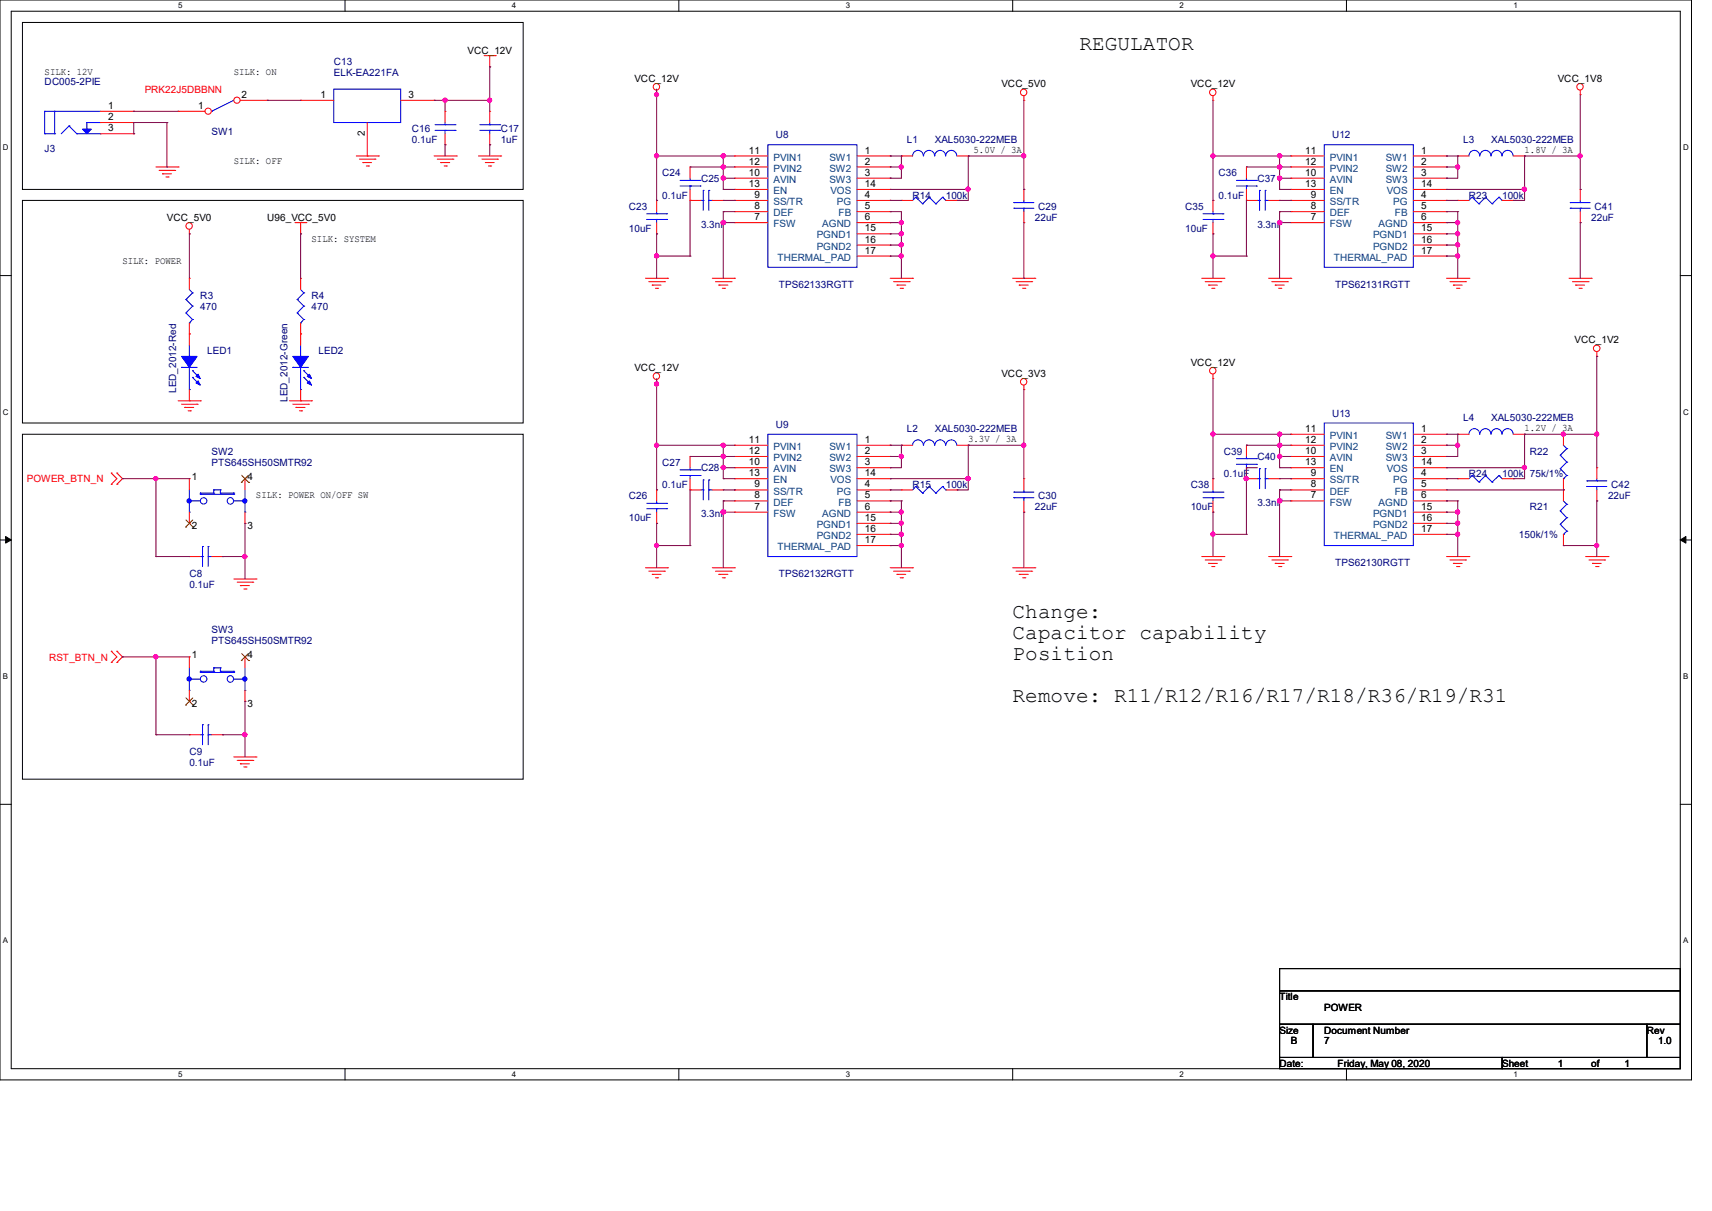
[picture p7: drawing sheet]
<svg xmlns="http://www.w3.org/2000/svg" width="297mm" height="210mm" viewBox="0 0 297 210" stroke-linecap="round" stroke-linejoin="round" font-family="sans-serif">
<defs><g id="words">
<g font-size="3.6">
<text x="187.3" y="8.7">REGULATOR</text>
<text x="175.7" y="107.2">Change:</text>
<text x="175.7" y="110.8">Capacitor capability</text>
<text x="175.7" y="114.5">Position</text>
<text x="175.7" y="121.8">Remove: R11/R12/R16/R17/R18/R36/R19/R31</text>
</g>
<g font-size="1.7" fill="#000080">
<text x="57.9" y="11.3">C13</text>
<text x="7.7" y="14.7">DC005-2PIE</text>
<text x="57.9" y="13.2">ELK-EA221FA</text>
<text x="36.7" y="23.5">SW1</text>
<text x="71.5" y="22.9">C16</text>
<text x="86.9" y="22.9">C17</text>
<text x="7.7" y="26.3">J3</text>
<text x="71.5" y="24.8">0.1uF</text>
<text x="86.9" y="24.8">1uF</text>
<text x="134.6" y="24">U8</text>
<text x="157.3" y="24.8">L1</text>
<text x="162.2" y="24.8">XAL5030-222MEB</text>
<text x="231.1" y="24">U12</text>
<text x="253.9" y="24.8">L3</text>
<text x="258.7" y="24.8">XAL5030-222MEB</text>
<text x="114.9" y="30.6">C24</text>
<text x="114.9" y="34.5">0.1uF</text>
<text x="121.6" y="31.5">C25</text>
<text x="158.3" y="34.5">R14</text>
<text x="164.1" y="34.5">100k</text>
<text x="211.4" y="30.6">C36</text>
<text x="211.4" y="34.5">0.1uF</text>
<text x="218.1" y="31.5">C37</text>
<text x="254.8" y="34.5">R23</text>
<text x="260.6" y="34.5">100k</text>
<text x="109.1" y="36.4">C23</text>
<text x="109.1" y="40.2">10uF</text>
<text x="121.6" y="39.5">3.3nF</text>
<text x="179.5" y="38.3">22uF</text>
<text x="180.1" y="36.4">C29</text>
<text x="205.6" y="36.4">C35</text>
<text x="205.6" y="40.2">10uF</text>
<text x="218.1" y="39.5">3.3nF</text>
<text x="276" y="38.3">22uF</text>
<text x="276.6" y="36.4">C41</text>
<text x="34.8" y="51.8">R3</text>
<text x="34.8" y="53.8">470</text>
<text x="54.1" y="51.8">R4</text>
<text x="54.1" y="53.8">470</text>
<text x="135.1" y="49.9">TPS62133RGTT</text>
<text x="231.6" y="49.9">TPS62131RGTT</text>
<text x="35.9" y="61.5">LED1</text>
<text x="55.2" y="61.5">LED2</text>
<text x="30.6" y="68.2" transform="rotate(-90 30.6 68.2)">LED_2012-Red</text>
<text x="49.9" y="69.7" transform="rotate(-90 49.9 69.7)">LED_2012-Green</text>
<text x="134.6" y="74.2">U9</text>
<text x="157.3" y="75">L2</text>
<text x="162.2" y="75">XAL5030-222MEB</text>
<text x="231.1" y="72.3">U13</text>
<text x="253.9" y="73.1">L4</text>
<text x="258.7" y="73.1">XAL5030-222MEB</text>
<text x="36.7" y="78.8">SW2</text>
<text x="36.7" y="80.8">PTS645SH50SMTR92</text>
<text x="114.9" y="80.8">C27</text>
<text x="121.6" y="81.7">C28</text>
<text x="212.3" y="78.8">C39</text>
<text x="212.3" y="82.7">0.1uF</text>
<text x="218.1" y="79.8">C40</text>
<text x="254.8" y="82.7">R24</text>
<text x="260.6" y="82.7">100k 75k/1%</text>
<text x="265.4" y="78.8">R22</text>
<text x="109.1" y="86.6">C26</text>
<text x="114.9" y="84.6">0.1uF</text>
<text x="121.6" y="89.7">3.3nF</text>
<text x="158.3" y="84.6">R15</text>
<text x="164.1" y="84.6">100k</text>
<text x="179.5" y="88.5">22uF</text>
<text x="180.1" y="86.6">C30</text>
<text x="206.6" y="84.6">C38</text>
<text x="206.6" y="88.5">10uF</text>
<text x="218.1" y="87.7">3.3nF</text>
<text x="265.4" y="88.5">R21</text>
<text x="279" y="86.6">22uF</text>
<text x="279.5" y="84.6">C42</text>
<text x="109.1" y="90.4">10uF</text>
<text x="263.5" y="93.3">150k/1%</text>
<text x="32.8" y="100.1">C8</text>
<text x="135.1" y="100.1">TPS62132RGTT</text>
<text x="231.6" y="98.1">TPS62130RGTT</text>
<text x="32.8" y="102">0.1uF</text>
<text x="36.7" y="109.7">SW3</text>
<text x="36.7" y="111.7">PTS645SH50SMTR92</text>
<text x="32.8" y="131">C9</text>
<text x="32.8" y="132.9">0.1uF</text>
</g>
<g font-size="1.7">
<text x="81.1" y="9.4">VCC_12V</text>
<text x="7.7" y="13">SILK: 12V</text>
<text x="40.6" y="13">SILK: ON</text>
<text x="41.9" y="17">2</text>
<text x="55.6" y="17">1</text>
<text x="70.9" y="17">3</text>
<text x="110.1" y="14.2">VCC_12V</text>
<text x="173.7" y="15.2">VCC_5V0</text>
<text x="206.6" y="15.2">VCC_12V</text>
<text x="270.2" y="14.2">VCC_1V8</text>
<text x="18.8" y="22.8">3</text>
<text x="18.8" y="20.8">2</text>
<text x="18.8" y="18.9">1</text>
<text x="34.4" y="18.9">1</text>
<text x="63.3" y="23.6" transform="rotate(-90 63.3 23.6)">2</text>
<text x="40.6" y="28.4">SILK: OFF</text>
<text x="129.9" y="26.6">11</text>
<text x="129.9" y="28.5">12</text>
<text x="150" y="26.6">1</text>
<text x="150" y="28.5">2</text>
<text x="168.9" y="26.5">5.0V / 3A</text>
<text x="226.4" y="26.6">11</text>
<text x="226.4" y="28.5">12</text>
<text x="246.5" y="26.6">1</text>
<text x="246.5" y="28.5">2</text>
<text x="264.5" y="26.5">1.8V / 3A</text>
<text x="129.9" y="30.5">10</text>
<text x="129.9" y="32.4">13</text>
<text x="130.9" y="34.3">9</text>
<text x="150" y="34.3">4</text>
<text x="150" y="32.4">14</text>
<text x="150" y="30.5">3</text>
<text x="226.4" y="30.5">10</text>
<text x="226.4" y="32.4">13</text>
<text x="227.4" y="34.3">9</text>
<text x="246.5" y="34.3">4</text>
<text x="246.5" y="32.4">14</text>
<text x="246.5" y="30.5">3</text>
<text x="29" y="38.3">VCC_5V0</text>
<text x="46.4" y="38.3">U96_VCC_5V0</text>
<text x="54.1" y="42">SILK: SYSTEM</text>
<text x="130.9" y="36.3">8</text>
<text x="130.9" y="38.2">7</text>
<text x="150" y="40.1">15</text>
<text x="150" y="38.2">6</text>
<text x="150" y="36.3">5</text>
<text x="227.4" y="36.3">8</text>
<text x="227.4" y="38.2">7</text>
<text x="246.5" y="40.1">15</text>
<text x="246.5" y="38.2">6</text>
<text x="246.5" y="36.3">5</text>
<text x="21.3" y="45.8">SILK: POWER</text>
<text x="150" y="44">17</text>
<text x="150" y="42.1">16</text>
<text x="246.5" y="44">17</text>
<text x="246.5" y="42.1">16</text>
<text x="273.2" y="59.5">VCC_1V2</text>
<text x="110.1" y="64.3">VCC_12V</text>
<text x="173.7" y="65.3">VCC_3V3</text>
<text x="206.6" y="63.4">VCC_12V</text>
<text x="129.9" y="76.8">11</text>
<text x="150" y="76.8">1</text>
<text x="168" y="76.7">3.3V / 3A</text>
<text x="226.4" y="74.9">11</text>
<text x="226.4" y="76.8">12</text>
<text x="246.5" y="74.9">1</text>
<text x="246.5" y="76.8">2</text>
<text x="264.5" y="74.8">1.2V / 3A</text>
<text x="33.3" y="83.2">1</text>
<text x="42.9" y="83.2">4</text>
<text x="129.9" y="80.7">10</text>
<text x="129.9" y="82.6">13</text>
<text x="129.9" y="78.7">12</text>
<text x="150" y="82.6">14</text>
<text x="150" y="78.7">2</text>
<text x="150" y="80.7">3</text>
<text x="226.4" y="78.7">10</text>
<text x="226.4" y="80.7">13</text>
<text x="227.4" y="82.6">9</text>
<text x="246.5" y="82.6">4</text>
<text x="246.5" y="80.7">14</text>
<text x="246.5" y="78.7">3</text>
<text x="44.4" y="86.4">SILK: POWER ON/OFF SW</text>
<text x="130.9" y="84.5">9</text>
<text x="130.9" y="86.4">8</text>
<text x="130.9" y="88.4">7</text>
<text x="150" y="88.4">6</text>
<text x="150" y="86.4">5</text>
<text x="150" y="84.5">4</text>
<text x="227.4" y="84.5">8</text>
<text x="227.4" y="86.4">7</text>
<text x="246.5" y="88.4">15</text>
<text x="246.5" y="86.4">6</text>
<text x="246.5" y="84.5">5</text>
<text x="33.3" y="91.8">2</text>
<text x="42.9" y="91.8">3</text>
<text x="150" y="90.3">15</text>
<text x="150" y="94.2">17</text>
<text x="150" y="92.2">16</text>
<text x="246.5" y="92.2">17</text>
<text x="246.5" y="90.3">16</text>
<text x="33.3" y="114.1">1</text>
<text x="42.9" y="114.1">4</text>
<text x="33.3" y="122.7">2</text>
<text x="42.9" y="122.7">3</text>
<text x="222" y="173.4">Title</text>
<text x="222" y="179.2">Size</text>
<text x="229.7" y="175.3">POWER</text>
<text x="229.7" y="179.2">Document Number</text>
<text x="285.7" y="179.2">Rev</text>
<text x="222" y="185">Date:</text>
<text x="223.9" y="181.1">B</text>
<text x="229.7" y="181.1">7</text>
<text x="232.1" y="185">Friday, May 08, 2020</text>
<text x="260.6" y="185">Sheet</text>
<text x="270.2" y="185">1</text>
<text x="276" y="185">of</text>
<text x="281.8" y="185">1</text>
<text x="287.7" y="181.1">1.0</text>
</g>
<g font-size="1.7" fill="#f00">
<text x="25.1" y="16.1">PRK22J5DBBNN</text>
<text x="4.7" y="83.6">POWER_BTN_N</text>
<text x="8.5" y="114.6">RST_BTN_N</text>
</g>
<g font-size="1.7" fill="#004080">
<text x="134.2" y="27.9">PVIN1</text>
<text x="134.2" y="29.8">PVIN2</text>
<text x="143.9" y="27.9">SW1</text>
<text x="143.9" y="29.8">SW2</text>
<text x="230.7" y="27.9">PVIN1</text>
<text x="230.7" y="29.8">PVIN2</text>
<text x="240.4" y="27.9">SW1</text>
<text x="240.4" y="29.8">SW2</text>
<text x="134.2" y="31.7">AVIN</text>
<text x="134.2" y="33.7">EN</text>
<text x="134.2" y="35.6">SS/TR</text>
<text x="143.9" y="31.7">SW3</text>
<text x="144.1" y="33.7">VOS</text>
<text x="145.2" y="35.6">PG</text>
<text x="230.7" y="31.7">AVIN</text>
<text x="230.7" y="33.7">EN</text>
<text x="230.7" y="35.6">SS/TR</text>
<text x="240.4" y="31.7">SW3</text>
<text x="240.6" y="33.7">VOS</text>
<text x="241.7" y="35.6">PG</text>
<text x="134.2" y="37.5">DEF</text>
<text x="134.2" y="39.4">FSW</text>
<text x="141.7" y="41.4">PGND1</text>
<text x="142.7" y="39.4">AGND</text>
<text x="145.5" y="37.5">FB</text>
<text x="230.7" y="37.5">DEF</text>
<text x="230.7" y="39.4">FSW</text>
<text x="238.2" y="41.4">PGND1</text>
<text x="239.2" y="39.4">AGND</text>
<text x="242" y="37.5">FB</text>
<text x="134.9" y="45.2">THERMAL_PAD</text>
<text x="141.7" y="43.3">PGND2</text>
<text x="231.4" y="45.2">THERMAL_PAD</text>
<text x="238.2" y="43.3">PGND2</text>
<text x="230.7" y="76.1">PVIN1</text>
<text x="240.4" y="76.1">SW1</text>
<text x="134.2" y="78">PVIN1</text>
<text x="134.2" y="81.9">AVIN</text>
<text x="134.2" y="83.8">EN</text>
<text x="134.2" y="80">PVIN2</text>
<text x="143.9" y="78">SW1</text>
<text x="143.9" y="80">SW2</text>
<text x="143.9" y="81.9">SW3</text>
<text x="144.1" y="83.8">VOS</text>
<text x="230.7" y="80">AVIN</text>
<text x="230.7" y="81.9">EN</text>
<text x="230.7" y="83.8">SS/TR</text>
<text x="230.7" y="78">PVIN2</text>
<text x="240.4" y="78">SW2</text>
<text x="240.4" y="80">SW3</text>
<text x="240.6" y="81.9">VOS</text>
<text x="241.7" y="83.8">PG</text>
<text x="134.2" y="85.8">SS/TR</text>
<text x="134.2" y="87.7">DEF</text>
<text x="134.2" y="89.6">FSW</text>
<text x="142.7" y="89.6">AGND</text>
<text x="145.2" y="85.8">PG</text>
<text x="145.5" y="87.7">FB</text>
<text x="230.7" y="85.8">DEF</text>
<text x="230.7" y="87.7">FSW</text>
<text x="238.2" y="89.6">PGND1</text>
<text x="239.2" y="87.7">AGND</text>
<text x="242" y="85.8">FB</text>
<text x="134.9" y="95.4">THERMAL_PAD</text>
<text x="141.7" y="91.6">PGND1</text>
<text x="141.7" y="93.5">PGND2</text>
<text x="231.4" y="93.5">THERMAL_PAD</text>
<text x="238.2" y="91.6">PGND2</text>
</g>
<g font-size="1.4">
<text x="30.9" y="1.4">5</text>
<text x="88.8" y="1.4">4</text>
<text x="146.7" y="1.4">3</text>
<text x="204.6" y="1.4">2</text>
<text x="262.6" y="1.4">1</text>
<text x=".5" y="26.1">D</text>
<text x="292" y="26.1">D</text>
<text x=".5" y="71.9">C</text>
<text x="292" y="71.9">C</text>
<text x=".5" y="117.8">B</text>
<text x="292" y="117.8">B</text>
<text x=".5" y="163.6">A</text>
<text x="292" y="163.6">A</text>
<text x="30.9" y="186.8">5</text>
<text x="88.8" y="186.8">4</text>
<text x="146.7" y="186.8">3</text>
<text x="204.6" y="186.8">2</text>
<text x="262.6" y="186.8">1</text>
</g>
</g></defs>
<path d="M0 0h293.5v187.3h-293.5zM1.9 1.9h289.6v183.4h-289.6z" fill="none" stroke="#000" stroke-width=".17"/>
<g fill="#fff">
<path d="M30.9 .2h.8v1.5h-.8z"/>
<path d="M30.9 185.5h.8v1.6h-.8z"/>
</g>
<path d="M59.9 0v1.9M59.9 185.3v2" fill="none" stroke="#000" stroke-width=".17"/>
<g fill="#fff">
<path d="M88.8 .2h.8v1.5h-.8z"/>
<path d="M88.8 185.5h.8v1.6h-.8z"/>
</g>
<path d="M117.8 0v1.9M117.8 185.3v2" fill="none" stroke="#000" stroke-width=".17"/>
<g fill="#fff">
<path d="M146.7 .2h.8v1.5h-.8z"/>
<path d="M146.7 185.5h.8v1.6h-.8z"/>
</g>
<path d="M175.7 0v1.9M175.7 185.3v2" fill="none" stroke="#000" stroke-width=".17"/>
<g fill="#fff">
<path d="M204.6 .2h.8v1.5h-.8z"/>
<path d="M204.6 185.5h.8v1.6h-.8z"/>
</g>
<path d="M233.6 0v1.9M233.6 185.3v2" fill="none" stroke="#000" stroke-width=".17"/>
<g fill="#fff">
<path d="M262.6 .2h.7v1.5h-.7z"/>
<path d="M262.6 185.5h.7v1.6h-.7z"/>
<path d="M.5 24.8h1v1.6h-1z"/>
<path d="M292 24.8h1v1.6h-1z"/>
<path d="M.5 70.7h1v1.5h-1z"/>
<path d="M292 70.7h1v1.5h-1z"/>
</g>
<path d="M0 47.8h1.9M291.5 47.8h2" fill="none" stroke="#000" stroke-width=".17"/>
<g fill="#fff">
<path d="M.5 116.5h.9v1.6h-.9z"/>
<path d="M292 116.5h.9v1.6h-.9z"/>
</g>
<path d="M0 93.6h1.9M291.5 93.6h2" fill="none" stroke="#000" stroke-width=".17"/>
<path d="M1 93l.9 .6-.9 .6zM291.5 93.6l1-.6v1.2z" fill="#000" stroke="#000" stroke-width=".17"/>
<g fill="#fff">
<path d="M.5 162.4h.9v1.5h-.9z"/>
<path d="M292 162.4h.9v1.5h-.9z"/>
</g>
<path d="M3.9 3.9h86.9v29h-86.9zM3.9 34.8h86.9v38.6h-86.9zM3.9 75.3h86.9v59.8h-86.9zM0 139.5h1.9M291.5 139.5h2M222 168h69.5v3.8h-69.5zM222 171.8h69.5v5.8h-69.5zM222 177.6h5.8v5.8h-5.8zM227.8 177.6h57.9v5.8h-57.9zM285.7 177.6h5.8v5.8h-5.8zM222 183.4h38.6v1.9h-38.6zM260.6 183.4h30.9v1.9h-30.9z" fill="none" stroke="#000" stroke-width=".17"/>
<g fill="none" stroke="#f00" stroke-width=".17">
<path d="M52.2 17.4h.1M52.2 17.4h5.7M69.5 17.4h5.8M75.3 17.4h.1M84 9.7h1.9M85 11.6h.1M85 9.7v1.9M85.9 9.7h.1M113.9 16.4h.1M113.9 15.7v.7M177.6 17.4h.1M177.6 16.6v.8"/>
<path d="M210.4 17.4h.1M210.4 16.6v.8M274.2 16.4h.1M274.2 15.7v.7M27.1 29h3.8M27.6 29.5h2.7M28.2 30.1h.1M28.2 30.1h1.6M28.8 30.7h.4M29.2 30.7h.1M30.3 29.5h.1M30.9 29h.1"/>
<path d="M32.9 39.8v.8M51.2 38.6h1.9M52.2 38.6v2M53.1 38.6h.1M61.8 27.1h3.9M62.4 27.6h2.7M62.9 28.2h.1M62.9 28.2h1.6M63.5 28.8h.4M63.7 27.1h.1M63.7 21.3v5.8M63.9 28.8h.1"/>
<path d="M65.1 27.6h.1M65.7 27.1h.1M75.3 27.1h3.9M75.9 27.6h2.7M76.5 28.2h.1M76.5 28.2h1.5M77 28.8h.4M77.4 28.8h.1M78.6 27.6h.1M79.2 27.1h.1M83 27.1h3.9M83.6 27.6h2.7"/>
<path d="M84.2 28.2h.1M84.2 28.2h1.5M84.8 28.8h.3M85.1 28.8h.1M86.3 27.6h.1M86.9 27.1h.1M156.4 34.8h.1M156.4 34.8h1.9M164.1 34.8h1.9M166 34.8h.1M177.6 32.9h.1M177.6 38.6h.1"/>
<path d="M177.6 32.9v1.9M177.6 36.7v1.9M210.4 34.8h.1M210.4 34.8v1.9M210.4 38.6v2M216.2 34.8h.1M216.2 34.8h1.9M220.1 34.8h1.9M222 34.8h.1M223.9 27.1h.1M223.9 30.9h.1M223.9 32.9h.1"/>
<path d="M223.9 34.8h.1M223.9 36.7h.1M223.9 38.6h.1M223.9 29h.1M223.9 29h5.8M223.9 27.1h5.8M223.9 38.6h5.8M223.9 34.8h5.8M223.9 30.9h5.8M223.9 32.9h5.8M223.9 36.7h5.8M245.2 29h5.8"/>
<path d="M245.2 27.1h5.8M245.2 38.6h5.8M245.2 34.8h5.8M245.2 30.9h5.8M245.2 32.9h5.8M245.2 36.7h5.8M251 38.6h.1M251 36.7h.1M251 34.8h.1M251 32.9h.1M251 27.1h.1M251 29h.1"/>
<path d="M251 30.9h.1M252.9 34.8h.1M252.9 27.1h.1M252.9 27.1h1.9M252.9 34.8h1.9M260.6 34.8h2M262.6 34.8h.1M262.6 27.1h1.9M264.5 27.1h.1M274.2 32.9h.1M274.2 38.6h.1M274.2 32.9v1.9"/>
<path d="M274.2 36.7v1.9M32.9 40.6h.1M32.9 57.9h.1M32.9 48.3h.1M32.9 48.3v1.9M32.9 56v3.9M52.2 40.6h.1M52.2 57.9h.1M52.2 48.3h.1M52.2 48.3v1.9M52.2 56v3.9M112 48.3h3.8"/>
<path d="M112.6 48.9h2.7M113.2 49.4h.1M113.2 49.4h1.5M113.7 50h.4M114.1 50h.1M115.3 48.9h.1M115.8 48.3h.1M123.6 48.3h3.8M124.1 48.9h2.7M124.7 49.4h.1M124.7 49.4h1.6M125.3 50h.4"/>
<path d="M125.7 50h.1M126.8 48.9h.1M127.4 48.3h.1M154.4 48.3h3.9M155 48.9h2.7M155.6 49.4h.1M155.6 49.4h1.5M156.2 50h.4M156.6 50h.1M157.7 48.9h.1M158.3 48.3h.1M175.7 48.3h3.8"/>
<path d="M176.3 48.9h2.7M176.8 49.4h.1M176.8 49.4h1.6M177.4 50h.4M177.8 50h.1M179 48.9h.1M179.5 48.3h.1M208.5 48.3h3.8M209.1 48.9h2.7M209.7 49.4h.1M209.7 49.4h1.5M210.2 50h.4"/>
<path d="M210.4 40.6h.1M210.6 50h.1M211.8 48.9h.1M212.3 48.3h.1M220.1 48.3h3.8M220.6 48.9h2.8M221.2 49.4h.1M221.2 49.4h1.6M221.8 50h.4M222.2 50h.1M223.4 48.9h.1M223.9 48.3h.1"/>
<path d="M245.2 40.6h5.8M245.2 44.4h5.8M245.2 42.5h5.8M251 40.6h.1M251 44.4h.1M251 42.5h.1M251 48.3h3.8M251.5 48.9h2.8M252.1 49.4h.1M252.1 49.4h1.6M252.7 50h.4M253.1 50h.1"/>
<path d="M254.3 48.9h.1M254.8 48.3h.1M272.2 48.3h3.9M272.8 48.9h2.7M273.3 49.4h.1M273.3 49.4h1.6M273.9 50h.4M274.3 50h.1M275.5 48.9h.1M276.1 48.3h.1M30.9 69.5h3.9M31.5 70.1h2.7"/>
<path d="M32 70.7h.1M32 70.7h1.6M32.6 71.2h.4M32.9 69.5h.1M32.9 67.6v1.9M33 71.2h.1M34.2 70.1h.1M34.8 69.5h.1M50.2 69.5h3.9M50.8 70.1h2.7M51.4 70.7h.1M51.4 70.7h1.5"/>
<path d="M51.9 71.2h.4M52.2 69.5h.1M52.2 67.6v1.9M52.3 71.2h.1M53.5 70.1h.1M54.1 69.5h.1M113.9 66.6h.1M113.9 65.8v.8M127.4 77.2h.1M127.4 79.2h.1M127.4 77.2h5.8M127.4 79.2h5.8"/>
<path d="M148.7 77.2h5.7M148.7 79.2h5.7M154.4 77.2h.1M154.4 79.2h.1M156.4 77.2h.1M156.4 77.2h1.9M166 77.2h2M168 77.2h.1M177.6 67.6h.1M177.6 66.8v.8M210.4 65.7h.1M210.4 64.9v.8"/>
<path d="M223.9 75.3h.1M223.9 79.2h.1M223.9 77.2h.1M223.9 77.2h5.8M223.9 79.2h5.8M223.9 75.3h5.8M245.2 77.2h5.8M245.2 79.2h5.8M245.2 75.3h5.8M251 75.3h.1M251 77.2h.1M251 79.2h.1"/>
<path d="M277 61.8h.1M277 61v.8M19.3 84h.1M19.3 82h.1M19.3 82l1 1-1 1M20.3 82h.1M20.3 84h.1M20.3 82l1 1-1 1M112 98.5h3.8M112.6 99.1h2.7M113.2 99.6h.1M113.2 99.6h1.5"/>
<path d="M115.3 99.1h.1M115.8 98.5h.1M123.6 98.5h3.8M124.1 99.1h2.7M124.7 99.6h.1M124.7 99.6h1.6M126.8 99.1h.1M127.4 98.5h.1M127.4 81.1h.1M127.4 83h.1M127.4 85h.1M127.4 86.9h.1"/>
<path d="M127.4 88.8h.1M127.4 83h5.8M127.4 81.1h5.8M127.4 85h5.8M127.4 86.9h5.8M127.4 88.8h5.8M148.7 83h5.7M148.7 81.1h5.7M148.7 85h5.7M148.7 86.9h5.7M148.7 88.8h5.7M148.7 90.8h5.7"/>
<path d="M148.7 94.6h5.7M148.7 92.7h5.7M154.4 90.8h.1M154.4 88.8h.1M154.4 86.9h.1M154.4 85h.1M154.4 83h.1M154.4 81.1h.1M154.4 94.6h.1M154.4 92.7h.1M154.4 98.5h3.9M155 99.1h2.7"/>
<path d="M155.6 99.6h.1M155.6 99.6h1.5M157.7 99.1h.1M158.3 98.5h.1M175.7 98.5h3.8M176.3 99.1h2.7M176.8 99.6h.1M176.8 99.6h1.6M177.6 83h.1M177.6 88.8h.1M177.6 83v2M177.6 86.9v1.9"/>
<path d="M179 99.1h.1M179.5 98.5h.1M208.5 96.5h3.8M209.1 97.1h2.7M209.7 97.7h.1M209.7 97.7h1.5M210.2 98.3h.4M210.4 83h.1M210.4 88.8h.1M210.4 83v2M210.4 86.9v1.9M210.6 98.3h.1"/>
<path d="M211.8 97.1h.1M212.3 96.5h.1M216.2 83h.1M216.2 83h1.9M220.1 96.5h3.8M220.1 83h1.9M220.6 97.1h2.8M221.2 97.7h.1M221.2 97.7h1.6M221.8 98.3h.4M222 83h.1M222.2 98.3h.1"/>
<path d="M223.4 97.1h.1M223.9 96.5h.1M223.9 81.1h.1M223.9 83h.1M223.9 85h.1M223.9 86.9h.1M223.9 83h5.8M223.9 81.1h5.8M223.9 85h5.8M223.9 86.9h5.8M245.2 83h5.8M245.2 81.1h5.8"/>
<path d="M245.2 85h5.8M245.2 86.9h5.8M245.2 88.8h5.8M245.2 90.8h5.8M245.2 92.7h5.8M251 88.8h.1M251 86.9h.1M251 85h.1M251 83h.1M251 81.1h.1M251 92.7h.1M251 90.8h.1"/>
<path d="M251 96.5h3.8M251.5 97.1h2.8M252.1 97.7h.1M252.1 97.7h1.6M252.7 98.3h.4M253.1 98.3h.1M254.3 97.1h.1M254.8 96.5h.1M275.1 96.5h3.9M275.7 97.1h2.7M276.3 97.7h.1M276.3 97.7h1.5"/>
<path d="M276.8 98.3h.4M277 81.1h.1M277 86.9h.1M277 81.1v1.9M277 85v1.9M277.2 98.3h.1M278.4 97.1h.1M279 96.5h.1M19.3 114.9h.1M19.3 112.9h.1M19.3 112.9l1 1-1 1M20.3 112.9h.1"/>
<path d="M20.3 114.9h.1M20.3 112.9l1 1-1 1M40.6 100.4h3.8M41.1 101h2.8M41.7 101.6h.1M41.7 101.6h1.6M42.3 102.2h.4M42.7 102.2h.1M43.9 101h.1M44.4 100.4h.1M113.7 100.2h.4M114.1 100.2h.1"/>
<path d="M125.3 100.2h.4M125.7 100.2h.1M156.2 100.2h.4M156.6 100.2h.1M177.4 100.2h.4M177.8 100.2h.1M32.9 127.4h.1M32.9 127.4h1.9M36.7 127.4h1.9M38.6 127.4h.1M40.6 131.3h3.8M41.1 131.9h2.8"/>
<path d="M41.7 132.5h.1M41.7 132.5h1.6M42.3 133h.4M42.7 133h.1M43.9 131.9h.1M44.4 131.3h.1"/>
<circle cx="113.9" cy="15" r=".56"/>
<circle cx="177.6" cy="16" r=".56"/>
<circle cx="210.4" cy="16" r=".56"/>
<circle cx="274.1" cy="15" r=".56"/>
<circle cx="32.8" cy="39.2" r=".56"/>
<circle cx="113.9" cy="65.2" r=".56"/>
<circle cx="177.6" cy="66.2" r=".56"/>
<circle cx="210.4" cy="64.3" r=".56"/>
<circle cx="277" cy="60.4" r=".56"/>
</g>
<g fill="none" stroke="#00f" stroke-width=".17">
<path d="M36.7 19.3h.1M40.6 17.4l-3.9 1.9M57.9 15.5h11.6v5.8h-11.6zM158.9 34.2h.1M158.9 34.2l-.6 .6M158.9 34.2l1.2 1.1M160.1 35.3h.1M161.2 34.2h.1M161.2 34.2l-1.1 1.1M161.2 34.2l1.1 1.1M162.3 35.3h.1M163.5 34.2h.1"/>
<path d="M163.5 34.2l-1.2 1.1M163.5 34.2l.6 .6M164.1 34.8h.1M175.9 36.1h.1M175.9 35.1h.1M175.9 36.1h3.5M175.9 35.1h3.5M177.6 35.1h.1M177.6 36.1h.1M177.6 34.8v.3M177.6 36.1v.6M208.7 38.1h3.5"/>
<path d="M208.7 37.1h3.5M210.4 37.1h.1M210.4 38.1h.1M210.4 36.7v.4M210.4 38.1v.5M212.2 38.1h.1M212.2 37.1h.1M218.1 34.8h.4M218.5 34.8h.1M218.5 33h.1M218.5 33v3.5M219.5 33h.1"/>
<path d="M219.5 34.8h.1M219.5 33v3.5M219.5 34.8h.6M229.7 25.1h15.5v21.3h-15.5zM254.8 27.1a.93 .93 0 0 1 1-1 .93 .93 0 0 1 .9 1M255.4 34.2h.1M255.4 34.2l-.6 .6M255.4 34.2l1.2 1.1M256.6 35.3h.1M256.8 27.1a.95 .95 0 0 1 .9-1 .95 .95 0 0 1 1 1M257.7 34.2h.1M257.7 34.2l-1.1 1.1"/>
<path d="M257.7 34.2l1.2 1.1M258.7 27.1a.93 .93 0 0 1 .9-1 .93 .93 0 0 1 1 1M258.9 35.3h.1M260.1 34.2h.1M260.1 34.2l-1.2 1.1M260.1 34.2l.5 .6M260.6 27.1a.95 .95 0 0 1 1-1 .95 .95 0 0 1 .9 1M260.6 34.8h.1M272.4 36.1h.1M272.4 35.1h.1M272.4 36.1h3.5M272.4 35.1h3.5"/>
<path d="M274.2 35.1h.1M274.2 36.1h.1M274.2 34.8v.3M274.2 36.1v.6M32.3 51.9h.1M32.3 54.3h.1M32.3 51.9l1.1 1.2M32.3 54.3l1.1 1.1M32.9 56h.1M32.9 59.9v1.9M32.9 50.2l.5 .6M33.4 50.8h.1"/>
<path d="M33.4 53.1h.1M33.4 55.4h.1M33.4 50.8l-1.1 1.1M33.4 53.1l-1.1 1.2M33.4 55.4l-.5 .6M51.6 51.9h.1M51.6 54.3h.1M51.6 51.9l1.1 1.2M51.6 54.3l1.1 1.1M52.2 56h.1M52.2 59.9v1.9M52.2 50.2l.5 .6"/>
<path d="M52.7 50.8h.1M52.7 53.1h.1M52.7 55.4h.1M52.7 50.8l-1.1 1.1M52.7 53.1l-1.1 1.2M52.7 55.4l-.5 .6M31.5 63.7h.1M31.5 63.7h2.7M32.9 61.8h.1M32.9 67.6h.1M32.9 63.7v3.9M33.4 64.3h.1"/>
<path d="M33.4 65.4h.1M33.4 64.3l1.2 1.1M33.4 65.4l1.2 1.2M50.8 63.7h.1M50.8 63.7h2.7M52.2 61.8h.1M52.2 67.6h.1M52.2 63.7v3.9M52.7 64.3h.1M52.7 65.4h.1M52.7 64.3l1.2 1.1M52.7 65.4l1.2 1.2"/>
<path d="M133.2 75.3h15.5v21.2h-15.5zM158.3 77.2a.93 .93 0 0 1 1-.9 .93 .93 0 0 1 .9 .9M160.2 77.2a.95 .95 0 0 1 1-.9 .95 .95 0 0 1 .9 .9M162.2 77.2a.93 .93 0 0 1 .9-.9 .93 .93 0 0 1 .9 .9M164.1 77.2a.95 .95 0 0 1 .9-.9 .95 .95 0 0 1 1 .9M229.7 73.4h15.5v21.2h-15.5zM175.9 86.3h.1M175.9 85.3h.1M175.9 86.3h3.5M175.9 85.3h3.5M177.6 85.3h.1M177.6 86.3h.1"/>
<path d="M177.6 85v.3M177.6 86.3v.6M208.7 86.3h3.5M208.7 85.3h3.5M210.4 85.3h.1M210.4 86.3h.1M210.4 85v.3M210.4 86.3v.6M212.2 86.3h.1M212.2 85.3h.1M218.1 83h.4M218.5 83h.1"/>
<path d="M218.5 81.3h.1M218.5 81.3v3.5M219.5 81.3h.1M219.5 83h.1M219.5 83h.6M219.5 81.3v3.5M275.3 84.4h.1M275.3 83.4h.1M275.3 84.4h3.5M275.3 83.4h3.5M277 83.4h.1M277 84.4h.1"/>
<path d="M277 83v.4M277 84.4v.6M34.8 127.4h.3M35.1 127.4h.1M35.1 125.7h.1M35.1 125.7v3.5M36.1 125.7h.1M36.1 127.4h.1M36.1 127.4h.6M36.1 125.7v3.5"/>
</g>
<g fill="#00f" stroke="#00f" stroke-width=".17">
<path d="M31.5 61.8h2.7l-1.3 1.9z" fill-rule="evenodd"/>
<path d="M34 66.4l.4-.4 .4 .8z" fill-rule="evenodd"/>
<path d="M34.4 64.9l.4 .8-.8-.4z" fill-rule="evenodd"/>
<path d="M50.8 61.8h2.7l-1.3 1.9z" fill-rule="evenodd"/>
<path d="M53.3 66.4l.4-.4 .4 .8z" fill-rule="evenodd"/>
<path d="M53.7 64.9l.4 .8-.8-.4z" fill-rule="evenodd"/>
</g>
<circle cx="41.1" cy="17.4" r=".54" fill="#fff" stroke="#f00" stroke-width=".17"/>
<path d="M41.7 17.4h4.7M46.4 17.4h.1" fill="none" stroke="#f00" stroke-width=".17"/>
<circle cx="36.1" cy="19.3" r=".54" fill="#fff" stroke="#f00" stroke-width=".17"/>
<g fill="none" stroke="#f00" stroke-width=".17">
<path d="M17.4 19.3h5.8M23.2 19.3h.1M30.9 19.3h.1M30.9 19.3h4.7M77.2 19.3h.1M77.2 19.3v2M85 19.3h.1M85 19.3v2M17.4 23.2h5.8M17.4 21.3h5.8M23.2 23.2h.1M23.2 21.3h.1"/>
<path d="M77.2 25.1h.1M77.2 23.2v1.9M85 25.1h.1M85 23.2v1.9M113.9 34.8h.1M113.9 34.8v1.9M113.9 38.6v2M119.7 29h.1M119.7 34.8h.1M119.7 34.8h1.9M119.7 29v1.9M119.7 32.9v1.9"/>
<path d="M123.6 34.8h1.9M125.5 34.8h.1M127.4 27.1h.1M127.4 30.9h.1M127.4 32.9h.1M127.4 34.8h.1M127.4 36.7h.1M127.4 38.6h.1M127.4 29h.1M127.4 27.1h5.8M127.4 30.9h5.8M127.4 32.9h5.8"/>
<path d="M127.4 34.8h5.8M127.4 36.7h5.8M127.4 38.6h5.8M127.4 29h5.8M148.7 27.1h5.7M148.7 30.9h5.7M148.7 32.9h5.7M148.7 34.8h5.7M148.7 36.7h5.7M148.7 38.6h5.7M148.7 29h5.7M154.4 38.6h.1"/>
<path d="M154.4 36.7h.1M154.4 34.8h.1M154.4 32.9h.1M154.4 27.1h.1M154.4 29h.1M154.4 30.9h.1M156.4 27.1h.1M156.4 27.1h1.9M166 27.1h2M168 27.1h.1M216.2 29h.1M216.2 34.8h.1"/>
<path d="M216.2 29v1.9M216.2 32.9v1.9M113.9 40.6h.1M148.7 40.6h5.7M148.7 44.4h5.7M148.7 42.5h5.7M154.4 40.6h.1M154.4 44.4h.1M154.4 42.5h.1M119.7 79.2h.1M119.7 79.2v1.9M216.2 77.2h.1"/>
<path d="M216.2 77.2v2M252.9 75.3h.1M252.9 75.3h1.9M262.6 75.3h1.9M264.5 75.3h.1M271.2 75.3h.1M271.2 75.3v1.9M32.9 83h.1M32.9 90.8h.1M32.9 96.5h.1M32.9 83v2M32.9 88.8v2"/>
<path d="M32.9 96.5h1.9M36.7 96.5h1.9M38.6 96.5h.1M42.5 83h.1M42.5 90.8h.1M42.5 83v2M42.5 88.8v2M113.9 85h.1M113.9 90.8h.1M113.9 85v1.9M113.9 88.8v2M119.7 85h.1"/>
<path d="M119.7 85h1.9M119.7 83v2M123.6 85h1.9M125.5 85h.1M156.4 85h.1M156.4 85h1.9M164.1 85h1.9M166 85h.1M216.2 83h.1M216.2 81.1v1.9M252.9 83h.1M252.9 83h1.9"/>
<path d="M260.6 83h2M262.6 83h.1M271.2 85h.1M271.2 94.6h.1M271.2 83v3.9M271.2 92.7v1.9M32.9 113.9h.1M32.9 113.9v1.9M32.9 119.7v1.9M42.5 113.9h.1M42.5 113.9v1.9M42.5 119.7v1.9"/>
<path d="M32.9 121.6h.1M42.5 121.6h.1"/>
</g>
<g fill="none" stroke="#00f" stroke-width=".17">
<path d="M7.7 19.3h.1M7.7 19.3h9.7M7.7 19.3v3.9M9.5 19.3h.1M9.5 19.3v3.9M17.4 19.3h.1M7.7 23.2h.1M7.7 23.2h1.8M9.5 23.2h.1M12 21.8h.1M12 21.8l-1.4 1.4M12 21.8l1.3 1.4"/>
<path d="M13.3 23.2h.1M13.3 23.2h4.1M15.1 21.3h.1M15.1 21.3h2.3M15.1 21.3v1.1M17.4 23.2h.1M17.4 21.3h.1M75.5 22.6h3.5M75.5 21.6h3.5M77.2 21.6h.1M77.2 22.6h.1M77.2 21.3v.3"/>
<path d="M77.2 22.6v.6M79 22.6h.1M79 21.6h.1M83.2 22.6h3.5M83.2 21.6h3.5M85 21.6h.1M85 22.6h.1M85 21.3v.3M85 22.6v.6M86.7 22.6h.1M86.7 21.6h.1M112.2 38.1h3.5"/>
<path d="M112.2 37.1h3.5M113.9 37.1h.1M113.9 38.1h.1M113.9 36.7v.4M113.9 38.1v.5M115.7 38.1h.1M115.7 37.1h.1M118 32.3h3.5M118 31.3h3.5M119.7 31.3h.1M119.7 32.3h.1M119.7 30.9v.4"/>
<path d="M119.7 32.3v.6M121.5 32.3h.1M121.5 31.3h.1M121.6 34.8h.4M122 34.8h.1M122 33h.1M122 33v3.5M123 33h.1M123 34.8h.1M123 33v3.5M123 34.8h.6M133.2 25.1h15.5v21.3h-15.5z"/>
<path d="M158.3 27.1a.93 .93 0 0 1 1-1 .93 .93 0 0 1 .9 1M160.2 27.1a.95 .95 0 0 1 1-1 .95 .95 0 0 1 .9 1M162.2 27.1a.93 .93 0 0 1 .9-1 .93 .93 0 0 1 .9 1M164.1 27.1a.95 .95 0 0 1 .9-1 .95 .95 0 0 1 1 1M214.5 32.3h3.5M214.5 31.3h3.5M216.2 31.3h.1M216.2 32.3h.1M216.2 30.9v.4M216.2 32.3v.6M218 32.3h.1M218 31.3h.1"/>
<path d="M214.5 79.5h3.5M216.2 79.5h.1M216.2 79.2v.3M218 79.5h.1M254.8 75.3a.93 .93 0 0 1 1-1 .93 .93 0 0 1 .9 1M256.8 75.3a.95 .95 0 0 1 .9-1 .95 .95 0 0 1 1 1M258.7 75.3a.93 .93 0 0 1 .9-1 .93 .93 0 0 1 1 1M260.6 75.3a.95 .95 0 0 1 1-1 .95 .95 0 0 1 .9 1M270.7 79h.1M270.7 79l1.1 1.1M271.2 77.2l.6 .6M271.8 77.8h.1"/>
<path d="M271.8 77.8l-1.1 1.2M32.9 86.9h.1M32.9 88.8h.1M32.9 86.9h1.9M32.9 85v3.8M34.8 85.5h.1M34.8 85.7h.1M34.8 85.7h5.8M34.8 85.5h2.3M34.8 85.5v.2M34.8 96.5h.3M35.1 96.5h.1"/>
<path d="M35.1 94.8h.1M35.1 94.8v3.5M36.1 94.8h.1M36.1 96.5h.1M36.1 96.5h.6M36.1 94.8v3.5M37.1 85h.1M37.1 85.5h.1M37.1 85h1.1M37.1 85v.5M38.2 85.5h.1M38.2 85h.1"/>
<path d="M38.2 85.5h2.4M38.2 85v.5M40.6 85.7h.1M40.6 85.5h.1M40.6 85.5v.2M40.6 86.9h1.9M42.5 86.9h.1M42.5 88.8h.1M42.5 85v3.8M112.2 88.2h3.5M112.2 87.3h3.5M113.9 87.3h.1"/>
<path d="M113.9 88.2h.1M113.9 86.9v.4M113.9 88.2v.6M115.7 88.2h.1M115.7 87.3h.1M118 82.5h3.5M118 81.5h3.5M119.7 81.5h.1M119.7 82.5h.1M119.7 81.1v.4M119.7 82.5v.5M121.5 82.5h.1"/>
<path d="M121.5 81.5h.1M121.6 85h.4M122 85h.1M122 83.2h.1M122 83.2v3.5M123 83.2h.1M123 85h.1M123 85h.6M123 83.2v3.5M158.9 84.4h.1M158.9 84.4l-.6 .6M158.9 84.4l1.2 1.1"/>
<path d="M160.1 85.5h.1M161.2 84.4h.1M161.2 84.4l-1.1 1.1M161.2 84.4l1.1 1.1M162.3 85.5h.1M163.5 84.4h.1M163.5 84.4l-1.2 1.1M163.5 84.4l.6 .6M164.1 85h.1M214.5 80.5h3.5M216.2 80.5h.1M216.2 80.5v.6"/>
<path d="M218 80.5h.1M255.4 82.5h.1M255.4 82.5l-.6 .5M255.4 82.5l1.2 1.1M256.6 83.6h.1M257.7 82.5h.1M257.7 82.5l-1.1 1.1M257.7 82.5l1.2 1.1M258.9 83.6h.1M260.1 82.5h.1M260.1 82.5l-1.2 1.1M260.1 82.5l.5 .5"/>
<path d="M260.6 83h.1M270.7 81.3h.1M270.7 88.6h.1M270.7 90.9h.1M270.7 81.3l1.1 1.2M270.7 88.6l1.1 1.2M270.7 90.9l1.1 1.2M271.2 83h.1M271.2 92.7h.1M271.2 86.9l.6 .6M271.8 80.1h.1M271.8 82.5h.1"/>
<path d="M271.8 87.5h.1M271.8 89.8h.1M271.8 92.1h.1M271.8 80.1l-1.1 1.2M271.8 82.5l-.6 .5M271.8 87.5l-1.1 1.1M271.8 89.8l-1.1 1.1M271.8 92.1l-.6 .6M32.9 117.8h.1M32.9 119.7h.1M32.9 115.8v3.9M32.9 117.8h1.9"/>
<path d="M34.8 116.4h.1M34.8 116.6h.1M34.8 116.4v.2M34.8 116.6h5.8M34.8 116.4h2.3M37.1 115.8h.1M37.1 116.4h.1M37.1 115.8v.6M37.1 115.8h1.1M38.2 116.4h.1M38.2 115.8h.1M38.2 115.8v.6"/>
<path d="M38.2 116.4h2.4M40.6 116.6h.1M40.6 116.4h.1M40.6 116.4v.2M40.6 117.8h1.9M42.5 117.8h.1M42.5 119.7h.1M42.5 115.8v3.9"/>
<circle cx="35.3" cy="86.9" r=".56"/>
<circle cx="40" cy="86.9" r=".56"/>
<circle cx="35.3" cy="117.8" r=".56"/>
<circle cx="40" cy="117.8" r=".56"/>
</g>
<g fill="#00f" stroke="#00f" stroke-width=".17">
<path d="M14.3 22.4h1.5l-.7 .8z"/>
<circle cx="42.5" cy="86.9" r=".37"/>
<circle cx="32.8" cy="86.9" r=".37"/>
<circle cx="42.5" cy="117.8" r=".37"/>
<circle cx="32.8" cy="117.8" r=".37"/>
</g>
<g fill="none" stroke="#804000" stroke-width=".17">
<path d="M32.2 91.4h.1M32.3 90.2l1.2 1.2M33.4 90.2l-1.2 1.2M33.5 91.4h.1M41.9 83.7h.1M41.9 82.4l1.2 1.3M43.1 82.4l-1.2 1.3M43.1 83.7h.1M41.9 114.6h.1M41.9 113.3l1.2 1.3M43.1 113.3l-1.2 1.3M43.1 114.6h.1"/>
<path d="M32.2 122.3h.1M32.3 121l1.2 1.3M33.4 121l-1.2 1.3M33.5 122.3h.1"/>
</g>
<g fill="none" stroke="#800040" stroke-width=".17">
<path d="M23.2 19.3h.1M23.2 19.3h7.7M46.4 17.4h.1M46.4 17.4h5.8M75.3 17.4h.1M75.3 17.4h9.7M77.2 17.4h.1M77.2 17.4v1.9M85 11.6h.1M85 17.4h.1M85 11.6v7.7M113.9 16.4h.1"/>
<path d="M113.9 15.5v19.3M177.6 17.4v15.5M210.4 17.4v17.4M274.2 16.4v16.5M23.2 23.2h.1M29 29h.1M29 21.3h.1M29 21.3v7.7M29 21.3h-5.8v1.9M77.2 25.1h.1M77.2 25.1v2M85 25.1h.1"/>
<path d="M85 25.1v2M113.9 27.1h.1M113.9 34.8h.1M113.9 27.1h13.5M119.7 29h7.7M119.7 34.8v9.6M125.5 27.1h.1M125.5 29h.1M125.5 30.9h.1M125.5 32.9h.1M125.5 36.7h.1M125.5 38.6h.1"/>
<path d="M125.5 27.1v5.8M125.5 36.7v11.6M125.5 30.9h1.9M125.5 32.9h1.9M125.5 38.6h1.9M125.5 36.7h1.9M125.5 34.8h1.9M127.4 34.8h.1M154.4 27.1h.1M154.4 30.9h.1M154.4 29h.1M154.4 32.9h.1"/>
<path d="M154.4 34.8h.1M154.4 36.7h.1M154.4 38.6h.1M154.4 27.1h2M154.4 29h2M154.4 32.9h13.6M154.4 38.6h2M154.4 36.7h2v11.6M154.4 34.8h2M156.4 27.1h.1M156.4 29h.1M156.4 38.6h.1"/>
<path d="M156.4 27.1v3.8h-2M166 34.8h.1M168 27.1h.1M168 32.9h.1M168 27.1h9.6M168 27.1v7.7h-2M177.6 27.1h.1M177.6 32.9h.1M177.6 38.6v9.7M210.4 27.1h.1M210.4 34.8h.1M210.4 27.1h13.5"/>
<path d="M216.2 29h7.7M216.2 34.8v9.6M222 27.1h.1M222 29h.1M222 30.9h.1M222 32.9h.1M222 36.7h.1M222 38.6h.1M222 30.9h1.9M222 32.9h1.9M222 38.6h1.9M222 36.7h1.9"/>
<path d="M222 34.8h1.9M222 27.1v5.8M222 36.7v11.6M223.9 34.8h.1M251 27.1h.1M251 30.9h.1M251 29h.1M251 32.9h.1M251 34.8h.1M251 36.7h.1M251 38.6h.1M251 27.1h1.9"/>
<path d="M251 29h1.9M251 32.9h13.5M251 38.6h1.9M251 36.7h1.9M251 34.8h1.9M252.9 27.1h.1M252.9 29h.1M252.9 38.6h.1M252.9 36.7h.1M252.9 27.1v3.8h-1.9M252.9 36.7v11.6M262.6 34.8h.1"/>
<path d="M264.5 27.1h.1M264.5 32.9h.1M264.5 27.1h9.7M264.5 27.1v7.7h-1.9M274.2 27.1h.1M274.2 38.6h.1M274.2 32.9h.1M274.2 38.6v9.7M32.9 40.6h.1M32.9 40.6v7.7M52.2 40.6h.1M52.2 40.6v7.7"/>
<path d="M113.9 40.6h.1M113.9 44.4h.1M113.9 40.6v7.7M113.9 44.4h5.8M119.7 44.4h.1M154.4 40.6h.1M154.4 42.5h.1M154.4 44.4h.1M154.4 44.4h2M154.4 40.6h2M154.4 42.5h2M156.4 40.6h.1"/>
<path d="M156.4 42.5h.1M156.4 44.4h.1M177.6 48.3h.1M210.4 40.6h.1M210.4 44.4h.1M210.4 44.4h5.8M210.4 40.6v7.7M216.2 44.4h.1M251 40.6h.1M251 42.5h.1M251 44.4h.1M251 44.4h1.9"/>
<path d="M251 40.6h1.9M251 42.5h1.9M252.9 40.6h.1M252.9 42.5h.1M252.9 44.4h.1M113.9 77.2h.1M113.9 66.6h.1M113.9 65.7v19.3M113.9 77.2h13.5M119.7 79.2h7.7M125.5 77.2h.1M125.5 79.2h.1"/>
<path d="M125.5 77.2v5.8M154.4 77.2h.1M154.4 79.2h.1M154.4 77.2h2M154.4 79.2h2M156.4 77.2h.1M156.4 79.2h.1M156.4 77.2v3.9h-2M168 77.2h.1M168 77.2v7.8h-2M168 77.2h9.6M177.6 77.2h.1"/>
<path d="M177.6 67.6v15.4M210.4 75.3h.1M210.4 75.3h13.5M210.4 65.7v17.3M216.2 77.2h.1M216.2 77.2h7.7M222 75.3h.1M222 77.2h.1M222 79.2h.1M222 75.3v5.8M222 79.2h1.9M251 75.3h.1"/>
<path d="M251 79.2h.1M251 77.2h.1M251 77.2h1.9M251 75.3h1.9M252.9 75.3h.1M252.9 77.2h.1M252.9 75.3v3.9h-1.9M264.5 75.3h.1M264.5 75.3v7.7h-1.9M264.5 75.3h12.5M271.2 75.3h.1M277 75.3h.1"/>
<path d="M277 61.8h.1M277 61.8v19.3M21.3 83h.1M21.3 83h11.6M27.1 83h.1M27.1 96.5h.1M27.1 96.5h5.8M27.1 83v13.5M38.6 96.5h.1M38.6 96.5h3.9M42.5 90.8h.1M42.5 96.5h.1"/>
<path d="M42.5 90.8v9.6M113.9 90.8h.1M113.9 94.6h.1M113.9 85h.1M113.9 90.8v7.7M113.9 94.6h5.8M119.7 94.6h.1M119.7 85v9.6M125.5 81.1h.1M125.5 83h.1M125.5 86.9h.1M125.5 88.8h.1"/>
<path d="M125.5 83h1.9M125.5 86.9v11.6M125.5 81.1h1.9M125.5 88.8h1.9M125.5 86.9h1.9M125.5 85h1.9M127.4 85h.1M154.4 81.1h.1M154.4 83h.1M154.4 85h.1M154.4 86.9h.1M154.4 88.8h.1"/>
<path d="M154.4 90.8h.1M154.4 92.7h.1M154.4 94.6h.1M154.4 83h13.6M154.4 88.8h2M154.4 86.9h2M154.4 85h2M154.4 90.8h2M154.4 92.7h2M154.4 94.6h2M156.4 88.8h.1M156.4 90.8h.1"/>
<path d="M156.4 92.7h.1M156.4 94.6h.1M156.4 86.9h.1M156.4 86.9v11.6M166 85h.1M168 83h.1M177.6 88.8h.1M177.6 88.8v9.7M210.4 88.8h.1M210.4 92.7h.1M210.4 83h.1M210.4 92.7h5.8"/>
<path d="M210.4 88.8v7.7M216.2 81.1h.1M216.2 92.7h.1M216.2 81.1h1.9M216.2 81.1v11.6M222 81.1h.1M222 85h.1M222 86.9h.1M222 83h1.9M222 85v11.5M222 81.1h1.9M222 86.9h1.9"/>
<path d="M222 85h1.9M223.9 83h.1M251 81.1h.1M251 83h.1M251 86.9h.1M251 88.8h.1M251 90.8h.1M251 92.7h.1M251 83h1.9M251 81.1h13.5M251 88.8h1.9M251 86.9h1.9"/>
<path d="M251 85h20.2M251 90.8h1.9M251 92.7h1.9M252.9 86.9h.1M252.9 88.8h.1M252.9 90.8h.1M252.9 92.7h.1M252.9 86.9v9.6M262.6 83h.1M264.5 81.1h.1M271.2 85h.1M271.2 94.6h.1"/>
<path d="M271.2 94.6h5.8M277 86.9h.1M277 94.6h.1M277 86.9v9.6M21.3 113.9h.1M21.3 113.9h11.6M27.1 113.9h.1M27.1 113.9v13.5M27.1 127.4h.1M27.1 127.4h5.8M38.6 127.4h.1M38.6 127.4h3.9"/>
<path d="M42.5 121.6h.1M42.5 127.4h.1M42.5 121.6v9.7"/>
</g>
<g fill="#f0f" stroke="#f0f" stroke-width=".17">
<circle cx="42.5" cy="96.5" r=".37"/>
<circle cx="27" cy="83" r=".36"/>
<circle cx="42.5" cy="127.4" r=".37"/>
<circle cx="27" cy="113.9" r=".36"/>
<circle cx="77.2" cy="17.4" r=".37"/>
<circle cx="84.9" cy="17.4" r=".36"/>
<circle cx="125.5" cy="30.9" r=".37"/>
<circle cx="113.9" cy="16.4" r=".36"/>
<circle cx="113.9" cy="27" r=".36"/>
<circle cx="113.9" cy="44.4" r=".36"/>
<circle cx="125.5" cy="38.6" r=".37"/>
<circle cx="156.4" cy="29" r=".36"/>
<circle cx="167.9" cy="32.8" r=".37"/>
<circle cx="156.4" cy="40.5" r=".36"/>
<circle cx="156.4" cy="42.5" r=".36"/>
<circle cx="156.4" cy="44.4" r=".36"/>
<circle cx="156.4" cy="38.6" r=".36"/>
<circle cx="177.6" cy="27" r=".37"/>
<circle cx="222" cy="30.9" r=".37"/>
<circle cx="222" cy="38.6" r=".37"/>
<circle cx="252.9" cy="29" r=".36"/>
<circle cx="264.5" cy="32.8" r=".37"/>
<circle cx="252.9" cy="38.6" r=".36"/>
<circle cx="252.9" cy="40.5" r=".36"/>
<circle cx="252.9" cy="42.5" r=".36"/>
<circle cx="252.9" cy="44.4" r=".36"/>
<circle cx="125.5" cy="79.1" r=".37"/>
<circle cx="125.5" cy="81.1" r=".37"/>
<circle cx="125.5" cy="88.8" r=".37"/>
<circle cx="156.4" cy="79.1" r=".36"/>
<circle cx="167.9" cy="83" r=".37"/>
<circle cx="156.4" cy="90.7" r=".36"/>
<circle cx="156.4" cy="88.8" r=".36"/>
<circle cx="156.4" cy="92.6" r=".36"/>
<circle cx="156.4" cy="94.6" r=".36"/>
<circle cx="222" cy="79.1" r=".37"/>
<circle cx="210.4" cy="92.6" r=".36"/>
<circle cx="222" cy="86.9" r=".37"/>
<circle cx="252.9" cy="77.2" r=".36"/>
<circle cx="264.5" cy="81.1" r=".37"/>
<circle cx="271.2" cy="75.3" r=".36"/>
<circle cx="252.9" cy="88.8" r=".36"/>
<circle cx="252.9" cy="90.7" r=".36"/>
<circle cx="252.9" cy="92.6" r=".36"/>
<circle cx="222" cy="77.2" r=".37"/>
<circle cx="277" cy="94.6" r=".36"/>
<circle cx="222" cy="27" r=".37"/>
<circle cx="210.4" cy="27" r=".36"/>
<circle cx="210.4" cy="44.4" r=".36"/>
<circle cx="222" cy="29" r=".37"/>
<circle cx="125.5" cy="77.2" r=".37"/>
<circle cx="113.9" cy="66.6" r=".36"/>
<circle cx="113.9" cy="77.2" r=".36"/>
<circle cx="113.9" cy="94.6" r=".36"/>
<circle cx="125.5" cy="27" r=".37"/>
<circle cx="125.5" cy="29" r=".37"/>
<circle cx="216.2" cy="83" r=".37"/>
<circle cx="210.4" cy="75.3" r=".36"/>
<circle cx="222" cy="75.3" r=".37"/>
<circle cx="177.6" cy="77.2" r=".37"/>
<circle cx="274.1" cy="27" r=".37"/>
<circle cx="277" cy="75.3" r=".36"/>
</g>
<use href="#words"/>
</svg>
